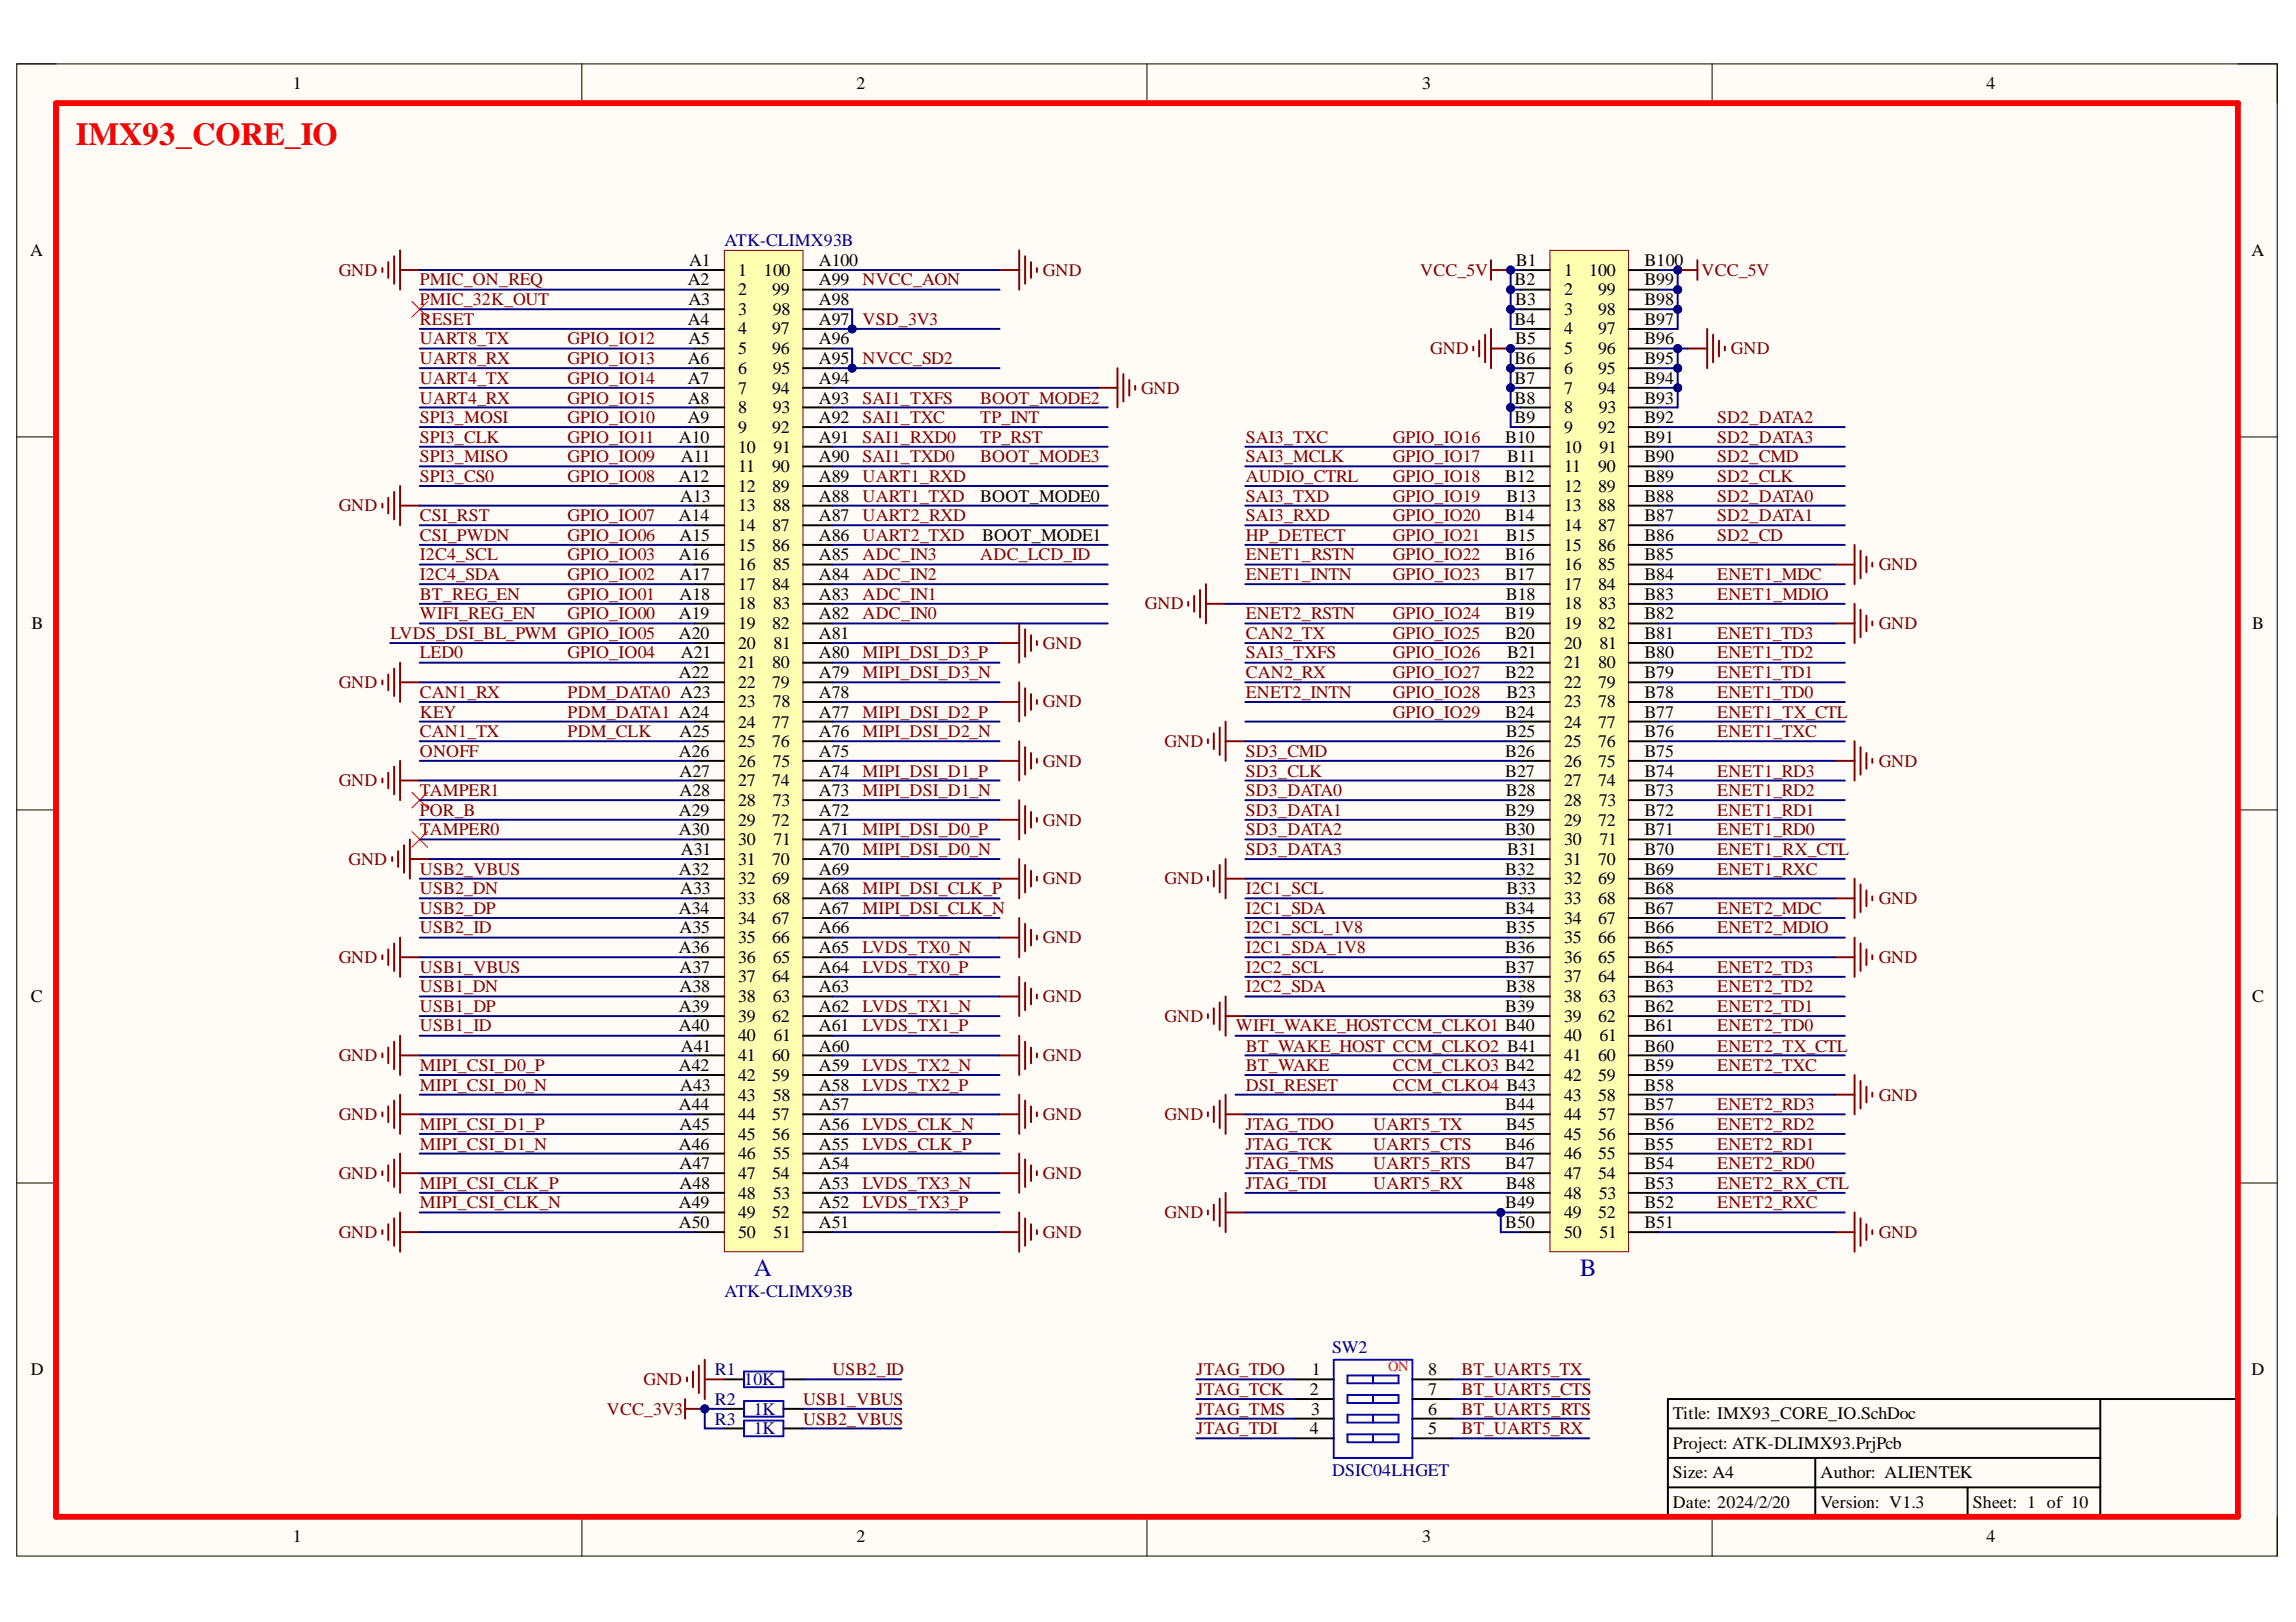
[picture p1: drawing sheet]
<svg xmlns="http://www.w3.org/2000/svg" width="297mm" height="210mm" viewBox="0 0 297 210" stroke-linecap="round" stroke-linejoin="round" font-family="sans-serif">
<defs><g id="words">
<text font-size="4.1" fill="#f00" x="9.8" y="18.8">IMX93_CORE_IO</text>
<g font-size="3.2" fill="#00f">
<text x="97.5" y="165.1">A</text>
<text x="204.4" y="165.1">B</text>
</g>
<g font-size="2.3">
<text x="37.9" y="11.6">1</text>
<text x="110.8" y="11.6">2</text>
<text x="184" y="11.6">3</text>
<text x="257" y="11.6">4</text>
<text x="3.9" y="33.1">A</text>
<text x="89.2" y="34.4">A1</text>
<text x="95.5" y="35.7">1</text>
<text x="98.8" y="35.7">100</text>
<text x="105.9" y="34.4">A100</text>
<text x="196.1" y="34.4">B1</text>
<text x="202.4" y="35.7">1</text>
<text x="205.6" y="35.7">100</text>
<text x="212.8" y="34.4">B100</text>
<text x="291.3" y="33.1">A</text>
<text x="89" y="36.9">A2</text>
<text x="89.1" y="39.5">A3</text>
<text x="95.5" y="38.2">2</text>
<text x="95.5" y="40.7">3</text>
<text x="99.9" y="38.2">99</text>
<text x="100" y="40.7">98</text>
<text x="105.9" y="39.5">A98</text>
<text x="105.9" y="36.9">A99</text>
<text x="195.9" y="36.9">B2</text>
<text x="196" y="39.5">B3</text>
<text x="202.4" y="38.2">2</text>
<text x="202.4" y="40.7">3</text>
<text x="206.8" y="40.7">98</text>
<text x="206.8" y="38.2">99</text>
<text x="212.8" y="39.5">B98</text>
<text x="212.8" y="36.9">B99</text>
<text x="89" y="42">A4</text>
<text x="89" y="47.1">A6</text>
<text x="89.1" y="44.5">A5</text>
<text x="95.5" y="43.3">4</text>
<text x="95.5" y="45.8">5</text>
<text x="99.9" y="45.8">96</text>
<text x="99.9" y="43.3">97</text>
<text x="105.9" y="47.1">A95</text>
<text x="105.9" y="44.5">A96</text>
<text x="105.9" y="42">A97</text>
<text x="195.9" y="42">B4</text>
<text x="195.9" y="47.1">B6</text>
<text x="196" y="44.5">B5</text>
<text x="202.4" y="43.3">4</text>
<text x="202.4" y="45.8">5</text>
<text x="206.8" y="45.8">96</text>
<text x="206.8" y="43.3">97</text>
<text x="212.8" y="47.1">B95</text>
<text x="212.8" y="44.5">B96</text>
<text x="212.8" y="42">B97</text>
<text x="89" y="49.7">A7</text>
<text x="89" y="52.2">A8</text>
<text x="95.5" y="48.3">6</text>
<text x="95.5" y="51">7</text>
<text x="95.5" y="53.5">8</text>
<text x="99.9" y="51">94</text>
<text x="100" y="53.5">93</text>
<text x="100" y="48.3">95</text>
<text x="105.9" y="52.2">A93</text>
<text x="105.9" y="49.7">A94</text>
<text x="195.9" y="49.7">B7</text>
<text x="195.9" y="52.2">B8</text>
<text x="202.4" y="48.3">6</text>
<text x="202.4" y="51">7</text>
<text x="202.4" y="53.5">8</text>
<text x="206.8" y="51">94</text>
<text x="206.8" y="48.3">95</text>
<text x="206.8" y="53.5">93</text>
<text x="212.8" y="52.2">B93</text>
<text x="212.8" y="49.7">B94</text>
<text x="87.8" y="57.3">A10</text>
<text x="88.1" y="59.8">A11</text>
<text x="89" y="54.8">A9</text>
<text x="95.5" y="56">9</text>
<text x="95.5" y="58.6">10</text>
<text x="99.9" y="56">92</text>
<text x="100.1" y="58.6">91</text>
<text x="105.9" y="59.8">A90</text>
<text x="105.9" y="57.3">A91</text>
<text x="105.9" y="54.8">A92</text>
<text x="194.7" y="57.3">B10</text>
<text x="195" y="59.8">B11</text>
<text x="195.9" y="54.8">B9</text>
<text x="202.4" y="56">9</text>
<text x="202.4" y="58.6">10</text>
<text x="206.8" y="56">92</text>
<text x="206.9" y="58.6">91</text>
<text x="212.8" y="59.8">B90</text>
<text x="212.8" y="57.3">B91</text>
<text x="212.8" y="54.8">B92</text>
<text x="87.8" y="62.4">A12</text>
<text x="88" y="64.9">A13</text>
<text x="95.5" y="61.1">11</text>
<text x="95.5" y="63.6">12</text>
<text x="99.9" y="63.6">89</text>
<text x="99.9" y="61.1">90</text>
<text x="105.9" y="64.9">A88</text>
<text x="105.9" y="62.4">A89</text>
<text x="126.8" y="64.9">BOOT_MODE0</text>
<text x="194.7" y="62.4">B12</text>
<text x="194.9" y="64.9">B13</text>
<text x="202.4" y="61.1">11</text>
<text x="202.4" y="63.6">12</text>
<text x="206.8" y="63.6">89</text>
<text x="206.8" y="61.1">90</text>
<text x="212.8" y="64.9">B88</text>
<text x="212.8" y="62.4">B89</text>
<text x="87.8" y="67.5">A14</text>
<text x="87.9" y="70">A15</text>
<text x="95.5" y="66.2">13</text>
<text x="95.5" y="68.7">14</text>
<text x="95.5" y="71.3">15</text>
<text x="99.9" y="71.3">86</text>
<text x="99.9" y="68.7">87</text>
<text x="100" y="66.2">88</text>
<text x="105.9" y="70">A86</text>
<text x="105.9" y="67.5">A87</text>
<text x="127.1" y="70">BOOT_MODE1</text>
<text x="194.7" y="67.5">B14</text>
<text x="194.8" y="70">B15</text>
<text x="202.4" y="66.2">13</text>
<text x="202.4" y="68.7">14</text>
<text x="202.4" y="71.3">15</text>
<text x="206.8" y="71.3">86</text>
<text x="206.8" y="68.7">87</text>
<text x="206.8" y="66.2">88</text>
<text x="212.8" y="70">B86</text>
<text x="212.8" y="67.5">B87</text>
<text x="87.8" y="72.5">A16</text>
<text x="87.9" y="75.1">A17</text>
<text x="87.9" y="77.6">A18</text>
<text x="95.5" y="73.8">16</text>
<text x="95.5" y="76.3">17</text>
<text x="99.9" y="76.3">84</text>
<text x="100" y="73.8">85</text>
<text x="105.9" y="77.6">A83</text>
<text x="105.9" y="75.1">A84</text>
<text x="105.9" y="72.5">A85</text>
<text x="194.7" y="72.5">B16</text>
<text x="194.7" y="75.1">B17</text>
<text x="194.8" y="77.6">B18</text>
<text x="202.4" y="73.8">16</text>
<text x="202.4" y="76.3">17</text>
<text x="206.8" y="76.3">84</text>
<text x="206.8" y="73.8">85</text>
<text x="212.8" y="77.6">B83</text>
<text x="212.8" y="75.1">B84</text>
<text x="212.8" y="72.5">B85</text>
<text x="4.1" y="81.4">B</text>
<text x="87.8" y="80.1">A19</text>
<text x="87.8" y="82.7">A20</text>
<text x="95.5" y="78.9">18</text>
<text x="95.5" y="81.4">19</text>
<text x="95.5" y="83.9">20</text>
<text x="99.9" y="81.4">82</text>
<text x="100" y="78.9">83</text>
<text x="100.1" y="83.9">81</text>
<text x="105.9" y="82.7">A81</text>
<text x="105.9" y="80.1">A82</text>
<text x="194.7" y="80.1">B19</text>
<text x="194.7" y="82.7">B20</text>
<text x="202.4" y="78.9">18</text>
<text x="202.4" y="81.4">19</text>
<text x="202.4" y="83.9">20</text>
<text x="206.8" y="81.4">82</text>
<text x="206.8" y="78.9">83</text>
<text x="206.9" y="83.9">81</text>
<text x="212.8" y="82.7">B81</text>
<text x="212.8" y="80.1">B82</text>
<text x="291.4" y="81.4">B</text>
<text x="87.8" y="87.7">A22</text>
<text x="88.1" y="85.2">A21</text>
<text x="95.5" y="86.5">21</text>
<text x="95.5" y="89">22</text>
<text x="99.9" y="89">79</text>
<text x="99.9" y="86.5">80</text>
<text x="105.9" y="87.7">A79</text>
<text x="105.9" y="85.2">A80</text>
<text x="194.7" y="87.7">B22</text>
<text x="195" y="85.2">B21</text>
<text x="202.4" y="86.5">21</text>
<text x="202.4" y="89">22</text>
<text x="206.8" y="89">79</text>
<text x="206.8" y="86.5">80</text>
<text x="212.8" y="87.7">B79</text>
<text x="212.8" y="85.2">B80</text>
<text x="87.9" y="95.4">A25</text>
<text x="95.5" y="91.5">23</text>
<text x="95.5" y="94.2">24</text>
<text x="99.9" y="94.2">77</text>
<text x="100" y="91.5">78</text>
<text x="105.9" y="95.4">A76</text>
<text x="105.9" y="92.9">A77</text>
<text x="105.9" y="90.3">A78</text>
<text x="194.7" y="92.9">B24</text>
<text x="194.8" y="95.4">B25</text>
<text x="194.9" y="90.3">B23</text>
<text x="202.4" y="91.5">23</text>
<text x="202.4" y="94.2">24</text>
<text x="206.8" y="94.2">77</text>
<text x="206.8" y="91.5">78</text>
<text x="212.8" y="95.4">B76</text>
<text x="212.8" y="92.9">B77</text>
<text x="212.8" y="90.3">B78</text>
<text x="87.8" y="98">A26</text>
<text x="87.9" y="100.5">A27</text>
<text x="95.5" y="96.7">25</text>
<text x="95.5" y="99.2">26</text>
<text x="95.5" y="101.8">27</text>
<text x="99.9" y="101.8">74</text>
<text x="99.9" y="96.7">76</text>
<text x="100" y="99.2">75</text>
<text x="105.9" y="100.5">A74</text>
<text x="105.9" y="98">A75</text>
<text x="194.7" y="98">B26</text>
<text x="194.7" y="100.5">B27</text>
<text x="202.4" y="96.7">25</text>
<text x="202.4" y="99.2">26</text>
<text x="202.4" y="101.8">27</text>
<text x="206.8" y="101.8">74</text>
<text x="206.8" y="99.2">75</text>
<text x="206.8" y="96.7">76</text>
<text x="212.8" y="100.5">B74</text>
<text x="212.8" y="98">B75</text>
<text x="87.8" y="105.6">A29</text>
<text x="87.9" y="103">A28</text>
<text x="95.5" y="104.3">28</text>
<text x="95.5" y="106.8">29</text>
<text x="99.9" y="106.8">72</text>
<text x="100" y="104.3">73</text>
<text x="105.9" y="105.6">A72</text>
<text x="105.9" y="103">A73</text>
<text x="194.7" y="105.6">B29</text>
<text x="194.8" y="103">B28</text>
<text x="202.4" y="104.3">28</text>
<text x="202.4" y="106.8">29</text>
<text x="206.8" y="106.8">72</text>
<text x="206.8" y="104.3">73</text>
<text x="212.8" y="105.6">B72</text>
<text x="212.8" y="103">B73</text>
<text x="87.8" y="108.1">A30</text>
<text x="87.8" y="113.2">A32</text>
<text x="88.1" y="110.6">A31</text>
<text x="95.5" y="109.4">30</text>
<text x="95.5" y="111.9">31</text>
<text x="99.9" y="111.9">70</text>
<text x="100.1" y="109.4">71</text>
<text x="105.9" y="113.2">A69</text>
<text x="105.9" y="110.6">A70</text>
<text x="105.9" y="108.1">A71</text>
<text x="194.7" y="108.1">B30</text>
<text x="194.7" y="113.2">B32</text>
<text x="195" y="110.6">B31</text>
<text x="202.4" y="109.4">30</text>
<text x="202.4" y="111.9">31</text>
<text x="206.8" y="111.9">70</text>
<text x="206.9" y="109.4">71</text>
<text x="212.8" y="113.2">B69</text>
<text x="212.8" y="110.6">B70</text>
<text x="212.8" y="108.1">B71</text>
<text x="87.8" y="118.3">A34</text>
<text x="88" y="115.7">A33</text>
<text x="95.5" y="114.5">32</text>
<text x="95.5" y="117">33</text>
<text x="95.5" y="119.5">34</text>
<text x="99.9" y="119.5">67</text>
<text x="99.9" y="114.5">69</text>
<text x="100" y="117">68</text>
<text x="105.9" y="118.3">A67</text>
<text x="105.9" y="115.7">A68</text>
<text x="194.7" y="118.3">B34</text>
<text x="194.9" y="115.7">B33</text>
<text x="202.4" y="114.5">32</text>
<text x="202.4" y="117">33</text>
<text x="202.4" y="119.5">34</text>
<text x="206.8" y="119.5">67</text>
<text x="206.8" y="117">68</text>
<text x="206.8" y="114.5">69</text>
<text x="212.8" y="118.3">B67</text>
<text x="212.8" y="115.7">B68</text>
<text x="87.8" y="123.3">A36</text>
<text x="87.9" y="120.8">A35</text>
<text x="87.9" y="125.9">A37</text>
<text x="95.5" y="122.1">35</text>
<text x="95.5" y="124.6">36</text>
<text x="99.9" y="122.1">66</text>
<text x="100" y="124.6">65</text>
<text x="105.9" y="125.9">A64</text>
<text x="105.9" y="123.3">A65</text>
<text x="105.9" y="120.8">A66</text>
<text x="194.7" y="123.3">B36</text>
<text x="194.7" y="125.9">B37</text>
<text x="194.8" y="120.8">B35</text>
<text x="202.4" y="122.1">35</text>
<text x="202.4" y="124.6">36</text>
<text x="206.8" y="124.6">65</text>
<text x="206.8" y="122.1">66</text>
<text x="212.8" y="125.9">B64</text>
<text x="212.8" y="123.3">B65</text>
<text x="212.8" y="120.8">B66</text>
<text x="4" y="129.7">C</text>
<text x="87.8" y="130.9">A39</text>
<text x="87.9" y="128.4">A38</text>
<text x="95.5" y="127.1">37</text>
<text x="95.5" y="129.7">38</text>
<text x="99.9" y="127.1">64</text>
<text x="100" y="129.7">63</text>
<text x="105.9" y="130.9">A62</text>
<text x="105.9" y="128.4">A63</text>
<text x="194.7" y="130.9">B39</text>
<text x="194.8" y="128.4">B38</text>
<text x="202.4" y="127.1">37</text>
<text x="202.4" y="129.7">38</text>
<text x="206.8" y="127.1">64</text>
<text x="206.8" y="129.7">63</text>
<text x="212.8" y="130.9">B62</text>
<text x="212.8" y="128.4">B63</text>
<text x="291.4" y="129.7">C</text>
<text x="87.8" y="133.5">A40</text>
<text x="88.1" y="136.1">A41</text>
<text x="95.5" y="132.2">39</text>
<text x="95.5" y="134.7">40</text>
<text x="95.5" y="137.4">41</text>
<text x="99.9" y="137.4">60</text>
<text x="99.9" y="132.2">62</text>
<text x="100.1" y="134.7">61</text>
<text x="105.9" y="136.1">A60</text>
<text x="105.9" y="133.5">A61</text>
<text x="202.4" y="132.2">39</text>
<text x="202.4" y="134.7">40</text>
<text x="202.4" y="137.4">41</text>
<text x="206.8" y="137.4">60</text>
<text x="206.8" y="132.2">62</text>
<text x="206.9" y="134.7">61</text>
<text x="212.8" y="136.1">B60</text>
<text x="212.8" y="133.5">B61</text>
<text x="87.8" y="138.6">A42</text>
<text x="87.8" y="143.7">A44</text>
<text x="88" y="141.2">A43</text>
<text x="95.5" y="139.9">42</text>
<text x="95.5" y="142.4">43</text>
<text x="99.9" y="139.9">59</text>
<text x="100" y="142.4">58</text>
<text x="105.9" y="143.7">A57</text>
<text x="105.9" y="141.2">A58</text>
<text x="105.9" y="138.6">A59</text>
<text x="194.7" y="143.7">B44</text>
<text x="202.4" y="139.9">42</text>
<text x="202.4" y="142.4">43</text>
<text x="206.8" y="142.4">58</text>
<text x="206.8" y="139.9">59</text>
<text x="212.8" y="143.7">B57</text>
<text x="212.8" y="141.2">B58</text>
<text x="212.8" y="138.6">B59</text>
<text x="87.8" y="148.8">A46</text>
<text x="87.9" y="146.2">A45</text>
<text x="95.5" y="145">44</text>
<text x="95.5" y="147.5">45</text>
<text x="99.9" y="147.5">56</text>
<text x="99.9" y="145">57</text>
<text x="105.9" y="148.8">A55</text>
<text x="105.9" y="146.2">A56</text>
<text x="194.7" y="148.8">B46</text>
<text x="194.8" y="146.2">B45</text>
<text x="202.4" y="145">44</text>
<text x="202.4" y="147.5">45</text>
<text x="206.8" y="147.5">56</text>
<text x="206.8" y="145">57</text>
<text x="212.8" y="148.8">B55</text>
<text x="212.8" y="146.2">B56</text>
<text x="87.9" y="151.3">A47</text>
<text x="87.9" y="153.8">A48</text>
<text x="95.5" y="150">46</text>
<text x="95.5" y="152.6">47</text>
<text x="95.5" y="155.1">48</text>
<text x="99.9" y="152.6">54</text>
<text x="100" y="155.1">53</text>
<text x="100" y="150">55</text>
<text x="105.9" y="153.8">A53</text>
<text x="105.9" y="151.3">A54</text>
<text x="194.7" y="151.3">B47</text>
<text x="194.8" y="153.8">B48</text>
<text x="202.4" y="150">46</text>
<text x="202.4" y="152.6">47</text>
<text x="202.4" y="155.1">48</text>
<text x="206.8" y="152.6">54</text>
<text x="206.8" y="150">55</text>
<text x="206.8" y="155.1">53</text>
<text x="212.8" y="153.8">B53</text>
<text x="212.8" y="151.3">B54</text>
<text x="87.8" y="156.4">A49</text>
<text x="87.8" y="158.9">A50</text>
<text x="95.5" y="157.6">49</text>
<text x="95.5" y="160.2">50</text>
<text x="99.9" y="157.6">52</text>
<text x="100.1" y="160.2">51</text>
<text x="105.9" y="158.9">A51</text>
<text x="105.9" y="156.4">A52</text>
<text x="194.7" y="156.4">B49</text>
<text x="194.7" y="158.9">B50</text>
<text x="202.4" y="157.6">49</text>
<text x="202.4" y="160.2">50</text>
<text x="206.8" y="157.6">52</text>
<text x="206.9" y="160.2">51</text>
<text x="212.8" y="158.9">B51</text>
<text x="212.8" y="156.4">B52</text>
<text x="4" y="177.9">D</text>
<text x="169.7" y="177.9">1</text>
<text x="184.8" y="177.9">8</text>
<text x="291.3" y="177.9">D</text>
<text x="169.4" y="180.6">2</text>
<text x="169.4" y="185.6">4</text>
<text x="169.6" y="183.1">3</text>
<text x="184.8" y="185.6">5</text>
<text x="184.8" y="183.1">6</text>
<text x="184.8" y="180.6">7</text>
<text x="216.4" y="183.7">Title: IMX93_CORE_IO.SchDoc</text>
<text x="216.4" y="191.3">Size: A4</text>
<text x="216.4" y="187.5">Project: ATK-DLIMX93.PrjPcb</text>
<text x="235.5" y="191.3">Author: ALIENTEK</text>
<text x="216.4" y="195.1">Date: 2024/2/20</text>
<text x="235.5" y="195.1">Version: V1.3</text>
<text x="255.2" y="195.1">Sheet: 1 of 10</text>
<text x="37.9" y="199.6">1</text>
<text x="110.8" y="199.6">2</text>
<text x="184" y="199.6">3</text>
<text x="257" y="199.6">4</text>
</g>
<g font-size="2.3" fill="#800000">
<text x="43.8" y="35.7">GND</text>
<text x="134.9" y="35.7">GND</text>
<text x="183.7" y="35.7">VCC_5V</text>
<text x="220.1" y="35.7">VCC_5V</text>
<text x="54.3" y="36.9">PMIC_ON_REQ</text>
<text x="54.3" y="39.5">PMIC_32K_OUT</text>
<text x="111.6" y="36.9">NVCC_AON</text>
<text x="54.3" y="44.5">UART8_TX</text>
<text x="54.3" y="47.1">UART8_RX</text>
<text x="54.3" y="42">RESET</text>
<text x="73.4" y="44.5">GPIO_IO12</text>
<text x="73.4" y="47.1">GPIO_IO13</text>
<text x="111.6" y="42">VSD_3V3</text>
<text x="111.6" y="47.1">NVCC_SD2</text>
<text x="185" y="45.8">GND</text>
<text x="223.9" y="45.8">GND</text>
<text x="54.3" y="49.7">UART4_TX</text>
<text x="54.3" y="52.2">UART4_RX</text>
<text x="73.4" y="49.7">GPIO_IO14</text>
<text x="73.4" y="52.2">GPIO_IO15</text>
<text x="111.6" y="52.2">SAI1_TXFS</text>
<text x="126.8" y="52.2">BOOT_MODE2</text>
<text x="147.6" y="51">GND</text>
<text x="54.3" y="59.8">SPI3_MISO</text>
<text x="54.3" y="54.8">SPI3_MOSI</text>
<text x="54.3" y="57.3">SPI3_CLK</text>
<text x="73.4" y="59.8">GPIO_IO09</text>
<text x="73.4" y="54.8">GPIO_IO10</text>
<text x="73.4" y="57.3">GPIO_IO11</text>
<text x="111.6" y="54.8">SAI1_TXC</text>
<text x="111.6" y="57.3">SAI1_RXD0</text>
<text x="111.6" y="59.8">SAI1_TXD0</text>
<text x="126.8" y="57.3">TP_RST</text>
<text x="126.8" y="59.8">BOOT_MODE3</text>
<text x="126.8" y="54.8">TP_INT</text>
<text x="161.2" y="57.3">SAI3_TXC</text>
<text x="161.2" y="59.8">SAI3_MCLK</text>
<text x="180.2" y="57.3">GPIO_IO16</text>
<text x="180.2" y="59.8">GPIO_IO17</text>
<text x="222.2" y="54.8">SD2_DATA2</text>
<text x="222.2" y="57.3">SD2_DATA3</text>
<text x="222.2" y="59.8">SD2_CMD</text>
<text x="54.3" y="62.4">SPI3_CS0</text>
<text x="73.4" y="62.4">GPIO_IO08</text>
<text x="111.6" y="62.4">UART1_RXD</text>
<text x="111.6" y="64.9">UART1_TXD</text>
<text x="161.2" y="64.9">SAI3_TXD</text>
<text x="161.2" y="62.4">AUDIO_CTRL</text>
<text x="180.2" y="62.4">GPIO_IO18</text>
<text x="180.2" y="64.9">GPIO_IO19</text>
<text x="222.2" y="62.4">SD2_CLK</text>
<text x="222.2" y="64.9">SD2_DATA0</text>
<text x="43.8" y="66.2">GND</text>
<text x="54.3" y="70">CSI_PWDN</text>
<text x="54.3" y="67.5">CSI_RST</text>
<text x="73.4" y="67.5">GPIO_IO07</text>
<text x="73.4" y="70">GPIO_IO06</text>
<text x="111.6" y="67.5">UART2_RXD</text>
<text x="111.6" y="70">UART2_TXD</text>
<text x="161.2" y="67.5">SAI3_RXD</text>
<text x="161.2" y="70">HP_DETECT</text>
<text x="180.2" y="67.5">GPIO_IO20</text>
<text x="180.2" y="70">GPIO_IO21</text>
<text x="222.2" y="70">SD2_CD</text>
<text x="222.2" y="67.5">SD2_DATA1</text>
<text x="54.3" y="72.5">I2C4_SCL</text>
<text x="54.3" y="75.1">I2C4_SDA</text>
<text x="54.3" y="77.6">BT_REG_EN</text>
<text x="73.4" y="72.5">GPIO_IO03</text>
<text x="73.4" y="75.1">GPIO_IO02</text>
<text x="73.4" y="77.6">GPIO_IO01</text>
<text x="111.6" y="72.5">ADC_IN3</text>
<text x="111.6" y="75.1">ADC_IN2</text>
<text x="111.6" y="77.6">ADC_IN1</text>
<text x="126.8" y="72.5">ADC_LCD_ID</text>
<text x="161.2" y="72.5">ENET1_RSTN</text>
<text x="161.2" y="75.1">ENET1_INTN</text>
<text x="180.2" y="72.5">GPIO_IO22</text>
<text x="180.2" y="75.1">GPIO_IO23</text>
<text x="222.2" y="75.1">ENET1_MDC</text>
<text x="222.2" y="77.6">ENET1_MDIO</text>
<text x="243" y="73.8">GND</text>
<text x="50.5" y="82.7">LVDS_DSI_BL_PWM GPIO_IO05</text>
<text x="54.3" y="80.1">WIFI_REG_EN</text>
<text x="73.4" y="80.1">GPIO_IO00</text>
<text x="111.6" y="80.1">ADC_IN0</text>
<text x="134.9" y="83.9">GND</text>
<text x="148.1" y="78.9">GND</text>
<text x="161.2" y="82.7">CAN2_TX</text>
<text x="161.2" y="80.1">ENET2_RSTN</text>
<text x="180.2" y="82.7">GPIO_IO25</text>
<text x="180.2" y="80.1">GPIO_IO24</text>
<text x="222.2" y="82.7">ENET1_TD3</text>
<text x="243" y="81.4">GND</text>
<text x="43.8" y="89">GND</text>
<text x="54.3" y="85.2">LED0</text>
<text x="73.4" y="85.2">GPIO_IO04</text>
<text x="111.6" y="87.7">MIPI_DSI_D3_N</text>
<text x="111.6" y="85.2">MIPI_DSI_D3_P</text>
<text x="161.2" y="85.2">SAI3_TXFS</text>
<text x="161.2" y="87.7">CAN2_RX</text>
<text x="180.2" y="85.2">GPIO_IO26</text>
<text x="180.2" y="87.7">GPIO_IO27</text>
<text x="222.2" y="85.2">ENET1_TD2</text>
<text x="222.2" y="87.7">ENET1_TD1</text>
<text x="54.3" y="90.3">CAN1_RX</text>
<text x="54.3" y="95.4">CAN1_TX</text>
<text x="54.3" y="92.9">KEY</text>
<text x="73.4" y="90.3">PDM_DATA0 A23</text>
<text x="73.4" y="92.9">PDM_DATA1 A24</text>
<text x="73.4" y="95.4">PDM_CLK</text>
<text x="111.6" y="92.9">MIPI_DSI_D2_P</text>
<text x="111.6" y="95.4">MIPI_DSI_D2_N</text>
<text x="134.9" y="91.5">GND</text>
<text x="161.2" y="90.3">ENET2_INTN</text>
<text x="180.2" y="90.3">GPIO_IO28</text>
<text x="180.2" y="92.9">GPIO_IO29</text>
<text x="222.2" y="90.3">ENET1_TD0</text>
<text x="222.2" y="92.9">ENET1_TX_CTL</text>
<text x="222.2" y="95.4">ENET1_TXC</text>
<text x="43.8" y="101.8">GND</text>
<text x="54.3" y="98">ONOFF</text>
<text x="111.6" y="100.5">MIPI_DSI_D1_P</text>
<text x="134.9" y="99.2">GND</text>
<text x="150.7" y="96.7">GND</text>
<text x="161.2" y="100.5">SD3_CLK</text>
<text x="161.2" y="98">SD3_CMD</text>
<text x="222.2" y="100.5">ENET1_RD3</text>
<text x="243" y="99.2">GND</text>
<text x="54.3" y="103">TAMPER1</text>
<text x="54.3" y="105.6">POR_B</text>
<text x="111.6" y="103">MIPI_DSI_D1_N</text>
<text x="134.9" y="106.8">GND</text>
<text x="161.2" y="103">SD3_DATA0</text>
<text x="161.2" y="105.6">SD3_DATA1</text>
<text x="222.2" y="105.6">ENET1_RD1</text>
<text x="222.2" y="103">ENET1_RD2</text>
<text x="45.1" y="111.9">GND</text>
<text x="54.3" y="113.2">USB2_VBUS</text>
<text x="54.3" y="108.1">TAMPER0</text>
<text x="111.6" y="108.1">MIPI_DSI_D0_P</text>
<text x="111.6" y="110.6">MIPI_DSI_D0_N</text>
<text x="161.2" y="108.1">SD3_DATA2</text>
<text x="161.2" y="110.6">SD3_DATA3</text>
<text x="222.2" y="108.1">ENET1_RD0</text>
<text x="222.2" y="110.6">ENET1_RX_CTL</text>
<text x="222.2" y="113.2">ENET1_RXC</text>
<text x="54.3" y="115.7">USB2_DN</text>
<text x="54.3" y="118.3">USB2_DP</text>
<text x="111.6" y="115.7">MIPI_DSI_CLK_P</text>
<text x="111.6" y="118.3">MIPI_DSI_CLK_N</text>
<text x="134.9" y="114.5">GND</text>
<text x="150.7" y="114.5">GND</text>
<text x="161.2" y="115.7">I2C1_SCL</text>
<text x="161.2" y="118.3">I2C1_SDA</text>
<text x="222.2" y="118.3">ENET2_MDC</text>
<text x="243" y="117">GND</text>
<text x="43.8" y="124.6">GND</text>
<text x="54.3" y="120.8">USB2_ID</text>
<text x="54.3" y="125.9">USB1_VBUS</text>
<text x="111.6" y="123.3">LVDS_TX0_N</text>
<text x="111.6" y="125.9">LVDS_TX0_P</text>
<text x="134.9" y="122.1">GND</text>
<text x="161.2" y="125.9">I2C2_SCL</text>
<text x="161.2" y="120.8">I2C1_SCL_1V8</text>
<text x="161.2" y="123.3">I2C1_SDA_1V8</text>
<text x="222.2" y="120.8">ENET2_MDIO</text>
<text x="222.2" y="125.9">ENET2_TD3</text>
<text x="243" y="124.6">GND</text>
<text x="54.3" y="128.4">USB1_DN</text>
<text x="54.3" y="130.9">USB1_DP</text>
<text x="111.6" y="130.9">LVDS_TX1_N</text>
<text x="134.9" y="129.7">GND</text>
<text x="161.2" y="128.4">I2C2_SDA</text>
<text x="222.2" y="130.9">ENET2_TD1</text>
<text x="222.2" y="128.4">ENET2_TD2</text>
<text x="43.8" y="137.4">GND</text>
<text x="54.3" y="133.5">USB1_ID</text>
<text x="111.6" y="133.5">LVDS_TX1_P</text>
<text x="134.9" y="137.4">GND</text>
<text x="150.7" y="132.2">GND</text>
<text x="159.9" y="133.5">WIFI_WAKE_HOSTCCM_CLKO1 B40</text>
<text x="161.2" y="136.1">BT_WAKE_HOST CCM_CLKO2 B41</text>
<text x="222.2" y="133.5">ENET2_TD0</text>
<text x="222.2" y="136.1">ENET2_TX_CTL</text>
<text x="54.3" y="141.2">MIPI_CSI_D0_N</text>
<text x="54.3" y="138.6">MIPI_CSI_D0_P</text>
<text x="111.6" y="138.6">LVDS_TX2_N</text>
<text x="111.6" y="141.2">LVDS_TX2_P</text>
<text x="161.2" y="141.2">DSI_RESET</text>
<text x="161.2" y="138.6">BT_WAKE</text>
<text x="180.2" y="138.6">CCM_CLKO3 B42</text>
<text x="180.2" y="141.2">CCM_CLKO4 B43</text>
<text x="222.2" y="138.6">ENET2_TXC</text>
<text x="222.2" y="143.7">ENET2_RD3</text>
<text x="243" y="142.4">GND</text>
<text x="43.8" y="145">GND</text>
<text x="54.3" y="146.2">MIPI_CSI_D1_P</text>
<text x="54.3" y="148.8">MIPI_CSI_D1_N</text>
<text x="111.6" y="146.2">LVDS_CLK_N</text>
<text x="111.6" y="148.8">LVDS_CLK_P</text>
<text x="134.9" y="145">GND</text>
<text x="150.7" y="145">GND</text>
<text x="161.2" y="146.2">JTAG_TDO</text>
<text x="161.2" y="148.8">JTAG_TCK</text>
<text x="177.7" y="146.2">UART5_TX</text>
<text x="177.7" y="148.8">UART5_CTS</text>
<text x="222.2" y="148.8">ENET2_RD1</text>
<text x="222.2" y="146.2">ENET2_RD2</text>
<text x="43.8" y="152.6">GND</text>
<text x="54.3" y="153.8">MIPI_CSI_CLK_P</text>
<text x="111.6" y="153.8">LVDS_TX3_N</text>
<text x="134.9" y="152.6">GND</text>
<text x="161.2" y="151.3">JTAG_TMS</text>
<text x="161.2" y="153.8">JTAG_TDI</text>
<text x="177.7" y="151.3">UART5_RTS</text>
<text x="177.7" y="153.8">UART5_RX</text>
<text x="222.2" y="151.3">ENET2_RD0</text>
<text x="222.2" y="153.8">ENET2_RX_CTL</text>
<text x="43.8" y="160.2">GND</text>
<text x="54.3" y="156.4">MIPI_CSI_CLK_N</text>
<text x="111.6" y="156.4">LVDS_TX3_P</text>
<text x="134.9" y="160.2">GND</text>
<text x="150.7" y="157.6">GND</text>
<text x="222.2" y="156.4">ENET2_RXC</text>
<text x="243" y="160.2">GND</text>
<text x="83.2" y="179.3">GND</text>
<text x="107.7" y="177.9">USB2_ID</text>
<text x="154.8" y="177.9">JTAG_TDO</text>
<text x="189.1" y="177.9">BT_UART5_TX</text>
<text x="78.5" y="183.1">VCC_3V3</text>
<text x="103.9" y="184.4">USB2_VBUS</text>
<text x="103.9" y="181.8">USB1_VBUS</text>
<text x="154.8" y="180.6">JTAG_TCK</text>
<text x="154.8" y="183.1">JTAG_TMS</text>
<text x="154.8" y="185.6">JTAG_TDI</text>
<text x="189.1" y="180.6">BT_UART5_CTS</text>
<text x="189.1" y="183.1">BT_UART5_RTS</text>
<text x="189.1" y="185.6">BT_UART5_RX</text>
</g>
<g font-size="2.3" fill="#000080">
<text x="93.7" y="31.9">ATK-CLIMX93B</text>
<text x="93.7" y="167.8">ATK-CLIMX93B</text>
<text x="92.5" y="177.9">R1</text>
<text x="96.3" y="179.3">10K</text>
<text x="172.3" y="175.1">SW2</text>
<text x="92.5" y="181.8">R2</text>
<text x="92.5" y="184.4">R3</text>
<text x="97.5" y="183.1">1K</text>
<text x="97.5" y="185.6">1K</text>
<text x="172.3" y="191">DSIC04LHGET</text>
</g>
<text font-size="1.9" fill="#ee0e22" x="179.6" y="177.4">ON</text>
</g></defs>
<path d="M2.2 8.3h292.4v193.1h-292.4z" fill-rule="evenodd" fill="#fffcf8"/>
<path d="M2.2 8.3h292.4v193.1h-292.4z" fill="none" stroke="#000" stroke-width=".13"/>
<path d="M7.3 13.4h282.2v182.9h-282.2z" fill-rule="evenodd" fill="#fffcf8"/>
<g fill="none" stroke="#000" stroke-width=".13">
<path d="M2.2 8.3h5.1M7.3 13.4h282.2v182.9h-282.2zM75.3 8.3v5M148.4 8.3v5M221.5 8.3v5.1M289.5 8.3h5.1v5.1M2.2 56.5h5.1M289.5 56.5h5.1M2.2 104.8h5.1M289.5 104.8h5.1M2.2 153.1h5.1M289.5 153.1h5.1"/>
<path d="M75.3 196.3v5.1M148.4 196.3v5.1M221.5 196.3v5.1M294.6 196.3v5.1"/>
</g>
<g fill="none" stroke="#000" stroke-width=".25">
<path d="M93.7 178.5h2.6M101.3 178.5h2.6M93.7 184.9h2.6M93.7 182.3h2.6M101.3 184.9h2.6M101.3 182.3h2.6M215.8 181.1h73.7v15.2h-73.7zM215.8 188.7h55.9M215.8 192.5h55.9M215.8 184.9h55.9M234.8 188.7v7.6M254.6 192.5v3.8"/>
<path d="M271.7 181.1v15.2"/>
</g>
<path d="M96.3 177.5h5v2h-5zM96.3 181.3h5v2h-5zM96.3 183.8h5v2.1h-5z" fill="none" stroke="#00f" stroke-width=".25"/>
<path d="M88.9 178.3v.5M89.7 177.5v2M90.4 176.7v3.6M91.2 176v5.1M91.2 178.5h2.5M88.6 181.1v2.5M88.6 182.3h2.6" fill="none" stroke="#800000" stroke-width=".25"/>
<circle cx="91.2" cy="182.3" r=".51" fill="#000080"/>
<circle cx="91.2" cy="182.3" r=".51" fill="none" stroke="#000080" stroke-width=".13"/>
<path d="M93.7 32.4h10.2v129.6h-10.2z" fill-rule="evenodd" fill="#ffffb0"/>
<path d="M93.7 32.4h10.2v129.6h-10.2z" fill="none" stroke="#800000" stroke-width=".13"/>
<path d="M89.9 34.9h3.8M89.9 37.5h3.8M89.9 40h3.8M89.9 42.6h3.8" fill="none" stroke="#000" stroke-width=".25"/>
<path d="M200.5 32.4h10.2v129.6h-10.2z" fill-rule="evenodd" fill="#ffffb0"/>
<path d="M200.5 32.4h10.2v129.6h-10.2z" fill="none" stroke="#800000" stroke-width=".13"/>
<g fill="none" stroke="#000" stroke-width=".25">
<path d="M103.9 37.5h3.8M103.9 34.9h3.8M196.7 34.9h3.8M196.7 37.5h3.8M210.7 34.9h3.8M210.7 37.5h3.8M89.9 45.1h3.8M89.9 47.6h3.8M89.9 50.2h3.8M89.9 52.7h3.8M89.9 55.3h3.8M89.9 57.8h3.8"/>
<path d="M103.9 45.1h3.8M103.9 47.6h3.8M103.9 50.2h3.8M103.9 52.7h3.8M103.9 55.3h3.8M103.9 57.8h3.8M103.9 42.6h3.8M103.9 40h3.8M196.7 45.1h3.8M196.7 47.7h3.8M196.7 50.2h3.8M196.7 52.7h3.8"/>
<path d="M196.7 55.3h3.8M196.7 42.6h3.8M196.7 40h3.8M196.7 57.8h3.8M210.7 45.1h3.8M210.7 47.7h3.8M210.7 50.2h3.8M210.7 52.7h3.8M210.7 55.3h3.8M210.7 42.6h3.8M210.7 40h3.8M210.7 57.8h3.8"/>
<path d="M89.9 60.4h3.8M89.9 62.9h3.8M89.9 65.4h3.8M89.9 68h3.8M89.9 70.5h3.8M89.9 73.1h3.8M89.9 75.6h3.8M89.9 78.1h3.8M103.9 60.4h3.8M103.9 62.9h3.8M103.9 65.4h3.8M103.9 68h3.8"/>
<path d="M103.9 70.5h3.8M103.9 73.1h3.8M103.9 75.6h3.8M103.9 78.1h3.8M196.7 60.4h3.8M196.7 62.9h3.8M196.7 65.4h3.8M196.7 68h3.8M196.7 70.5h3.8M196.7 73.1h3.8M196.7 75.6h3.8M196.7 78.1h3.8"/>
<path d="M210.7 60.4h3.8M210.7 62.9h3.8M210.7 65.4h3.8M210.7 68h3.8M210.7 70.5h3.8M210.7 73.1h3.8M210.7 75.6h3.8M210.7 78.1h3.8M89.9 80.7h3.8M89.9 83.2h3.8M89.9 85.8h3.8M89.9 88.3h3.8"/>
<path d="M89.9 90.8h3.8M89.9 93.4h3.8M89.9 95.9h3.8M89.9 98.5h3.8M103.9 80.7h3.8M103.9 83.2h3.8M103.9 85.8h3.8M103.9 88.3h3.8M103.9 90.8h3.8M103.9 93.4h3.8M103.9 95.9h3.8M103.9 98.5h3.8"/>
<path d="M196.7 80.7h3.8M196.7 83.2h3.8M196.7 85.8h3.8M196.7 88.3h3.8M196.7 90.8h3.8M196.7 93.4h3.8M196.7 95.9h3.8M196.7 98.5h3.8M210.7 80.7h3.8M210.7 83.2h3.8M210.7 85.8h3.8M210.7 88.3h3.8"/>
<path d="M210.7 90.8h3.8M210.7 93.4h3.8M210.7 95.9h3.8M210.7 98.5h3.8M89.9 101h3.8M89.9 103.5h3.8M89.9 106.1h3.8M89.9 108.6h3.8M89.9 111.2h3.8M89.9 113.7h3.8M89.9 116.3h3.8M89.9 118.8h3.8"/>
<path d="M103.9 101h3.8M103.9 103.5h3.8M103.9 106.1h3.8M103.9 108.6h3.8M103.9 111.2h3.8M103.9 113.7h3.8M103.9 116.3h3.8M103.9 118.8h3.8M196.7 101h3.8M196.7 103.5h3.8M196.7 106.1h3.8M196.7 108.6h3.8"/>
<path d="M196.7 111.2h3.8M196.7 113.7h3.8M196.7 118.8h3.8M196.7 116.3h3.8M210.7 101h3.8M210.7 103.5h3.8M210.7 106.1h3.8M210.7 108.6h3.8M210.7 111.2h3.8M210.7 113.7h3.8M210.7 118.8h3.8M210.7 116.3h3.8"/>
<path d="M89.9 121.3h3.8M89.9 123.9h3.8M89.9 126.4h3.8M89.9 129h3.8M89.9 131.5h3.8M89.9 134h3.8M89.9 136.6h3.8M89.9 139.1h3.8M103.9 121.3h3.8M103.9 123.9h3.8M103.9 126.4h3.8M103.9 129h3.8"/>
<path d="M103.9 131.5h3.8M103.9 134h3.8M103.9 136.6h3.8M103.9 139.1h3.8M196.7 121.3h3.8M196.7 123.9h3.8M196.7 126.4h3.8M196.7 129h3.8M196.7 131.5h3.8M196.7 134h3.8M196.7 136.6h3.8M196.7 139.1h3.8"/>
<path d="M210.7 121.3h3.8M210.7 123.9h3.8M210.7 126.4h3.8M210.7 129h3.8M210.7 131.5h3.8M210.7 134h3.8M210.7 136.6h3.8M210.7 139.1h3.8M89.9 141.7h3.8M89.9 144.2h3.8M89.9 146.7h3.8M89.9 149.3h3.8"/>
<path d="M89.9 151.8h3.8M89.9 154.4h3.8M89.9 156.9h3.8M89.9 159.4h3.8M103.9 141.7h3.8M103.9 144.2h3.8M103.9 146.7h3.8M103.9 149.3h3.8M103.9 151.8h3.8M103.9 154.4h3.8M103.9 156.9h3.8M103.9 159.4h3.8"/>
<path d="M196.7 141.7h3.8M196.7 146.7h3.8M196.7 149.3h3.8M196.7 151.8h3.8M196.7 154.4h3.8M196.7 156.9h3.8M196.7 159.5h3.8M196.7 144.2h3.8M210.7 141.7h3.8M210.7 146.7h3.8M210.7 149.3h3.8M210.7 151.8h3.8"/>
<path d="M210.7 154.4h3.8M210.7 156.9h3.8M210.7 159.5h3.8M210.7 144.2h3.8"/>
</g>
<g fill="none" stroke="#800000" stroke-width=".25">
<path d="M217 34.9h2.6M219.6 33.7v2.5M218.3 45.1h2.6M220.9 42.6v5.1M221.6 43.3v3.6M222.4 44.1v2M223.1 44.9v.5M237.4 73.1h2.5M239.9 70.5v5.1M239.9 78.1v5.1M240.7 71.3v3.5M240.7 78.9v3.6"/>
<path d="M241.5 72v2.1M241.5 79.7v2M242.2 72.8v.5M237.4 98.5h2.5M237.4 80.7h2.5M239.9 95.9v5.1M240.7 96.7v3.5M241.5 97.4v2.1M242.2 80.4v.5M242.2 98.2v.5M50.7 110.9v.5M51.5 110.2v2"/>
<path d="M52.3 109.4v3.5M53 108.6v5.1M53 111.2h2.6M237.4 116.3h2.5M239.9 113.7v5.1M240.7 114.5v3.5M241.5 115.2v2.1M242.2 116v.5M49.5 123.6v.5M49.5 136.3v.5M50.2 122.9v2M50.2 135.6v2"/>
<path d="M51 122.1v3.6M51 134.8v3.6M51.8 121.3v5.1M51.8 134v5.1M51.8 123.9h2.5M51.8 136.6h2.5M237.4 123.9h2.5M239.9 121.3v5.1M239.9 139.1v5.1M240.7 122.1v3.6M240.7 139.9v3.5M241.5 122.9v2"/>
<path d="M242.2 123.6v.5M49.5 143.9v.6M49.5 151.6v.5M49.5 159.2v.5M50.2 143.2v2M50.2 150.8v2M50.2 158.4v2.1M51 142.4v3.6M51 150v3.6M51 157.7v3.5M51.8 141.7v5M51.8 149.3v5.1"/>
<path d="M51.8 156.9v5.1M51.8 144.2h2.5M51.8 151.8h2.5M51.8 159.4h2.5M237.4 159.5h2.5M237.4 141.7h2.5M239.9 156.9v5.1M240.7 157.7v3.5M241.5 140.6v2.1M241.5 158.4v2.1M242.2 141.4v.5M242.2 159.2v.5"/>
</g>
<circle cx="217" cy="34.9" r=".51" fill="#000080"/>
<circle cx="217" cy="34.9" r=".51" fill="none" stroke="#000080" stroke-width=".13"/>
<g fill="none" stroke="#800000" stroke-width=".25">
<path d="M129.3 34.9h2.6M131.9 32.4v5.1M132.6 33.2v3.5M133.4 33.9v2.1M134.1 34.7v.5M192.9 33.7v2.5M192.9 34.9h2.5M142 50.2h2.6M144.6 47.6v5.1M145.3 48.4v3.6M146.1 49.2v2M146.9 49.9v.5"/>
<path d="M153.7 77.9v.5M154.5 77.1v2.1M155.3 76.4v3.5M156 75.6v5.1M156 78.1h2.6M129.3 98.5h2.6M129.3 90.8h2.6M129.3 83.2h2.6M131.9 80.7v5.1M131.9 88.3v5.1M131.9 95.9v5.1M132.6 81.4v3.6"/>
<path d="M132.6 89.1v3.5M132.6 96.7v3.5M133.4 82.2v2M133.4 89.8v2.1M133.4 97.4v2.1M134.1 83v.5M134.1 90.6v.5M134.1 98.2v.5M156.3 95.7v.5M157 94.9v2M157.8 94.1v3.6M158.6 93.4v5.1"/>
<path d="M158.6 95.9h2.5M129.3 113.7h2.6M129.3 106.1h2.6M131.9 103.5v5.1M131.9 111.2v5.1M131.9 118.8v5.1M132.6 104.3v3.6M132.6 111.9v3.6M132.6 119.6v3.5M133.4 105.1v2M133.4 112.7v2M134.1 105.8v.5"/>
<path d="M134.1 113.5v.5M156.3 113.5v.5M157 112.7v2M157.8 111.9v3.6M158.6 113.7h2.5M158.6 111.2v5.1M129.3 136.6h2.6M129.3 129h2.6M129.3 121.3h2.6M131.9 126.4v5.1M131.9 134v5.1M132.6 127.2v3.5"/>
<path d="M132.6 134.8v3.6M133.4 120.3v2M133.4 127.9v2.1M133.4 135.6v2M134.1 121.1v.5M134.1 128.7v.5M134.1 136.3v.5M156.3 131.2v.5M157 130.5v2M157.8 129.7v3.6M158.6 129v5M158.6 131.5h2.5"/>
<path d="M129.3 159.4h2.6M129.3 151.8h2.6M129.3 144.2h2.6M131.9 141.7v5M131.9 149.3v5.1M131.9 156.9v5.1M132.6 142.4v3.6M132.6 150v3.6M132.6 157.7v3.5M133.4 143.2v2M133.4 150.8v2M133.4 158.4v2.1"/>
<path d="M134.1 143.9v.6M134.1 151.6v.5M134.1 159.2v.5M156.3 143.9v.6M156.3 156.7v.5M157 143.2v2M157 155.9v2M157.8 142.4v3.6M157.8 155.1v3.6M158.6 144.2h2.5M158.6 141.7v5M158.6 154.4v5"/>
<path d="M158.6 156.9h2.5"/>
</g>
<circle cx="195.4" cy="34.9" r=".51" fill="#000080"/>
<circle cx="195.4" cy="34.9" r=".51" fill="none" stroke="#000080" stroke-width=".13"/>
<path d="M190.6 44.9v.5M191.4 44.1v2M192.1 43.3v3.6M192.9 42.6v5.1M192.9 45.1h2.5" fill="none" stroke="#800000" stroke-width=".25"/>
<circle cx="195.4" cy="45.1" r=".51" fill="#000080"/>
<circle cx="195.4" cy="45.1" r=".51" fill="none" stroke="#000080" stroke-width=".13"/>
<g fill="none" stroke="#800000" stroke-width=".25">
<path d="M49.5 34.7v.5M50.2 33.9v2.1M51 33.2v3.5M51.8 32.4v5.1M51.8 34.9h2.5M49.5 65.2v.5M50.2 64.4v2M51 63.7v3.5M51.8 62.9v5.1M51.8 65.4h2.5M49.5 88v.6M50.2 87.3v2"/>
<path d="M50.2 100v2M51 86.5v3.6M51 99.2v3.6M51.8 85.8v5M51.8 98.5v5M51.8 88.3h2.5M49.5 100.8v.5M51.8 101h2.5"/>
</g>
<path d="M53.3 39l2 2M55.3 39l-2 2M53.3 102.5l2 2.1M53.3 107.6l2 2M55.3 102.5l-2 2.1M55.3 107.6l-2 2" fill="none" stroke="#f00" stroke-width=".13"/>
<path d="M7.3 13.4h282.2v182.9h-282.2z" fill="none" stroke="#f00" stroke-width=".76"/>
<path d="M167.5 178.5h5M182.7 178.5h5.1M167.5 181.1h5M167.5 183.6h5M167.5 186.1h5M182.7 181.1h5.1M182.7 183.6h5.1M182.7 186.1h5.1" fill="none" stroke="#000" stroke-width=".25"/>
<path d="M172.5 176h10.2v12.7h-10.2zM174.3 178h6.6v1h-6.6zM177.6 178v1M174.3 180.5h6.6v1.1h-6.6zM174.3 183.1h6.6v1h-6.6zM174.3 185.6h6.6v1h-6.6zM177.6 180.5v1.1M177.6 183.1v1M177.6 185.6v1" fill="none" stroke="#00f" stroke-width=".25"/>
<path d="M214.5 37.5h2.5" fill="none" stroke="#000080" stroke-width=".25"/>
<circle cx="217" cy="37.5" r=".51" fill="#000080"/>
<circle cx="217" cy="37.5" r=".51" fill="none" stroke="#000080" stroke-width=".13"/>
<g fill="none" stroke="#000080" stroke-width=".25">
<path d="M54.3 37.5h35.6M54.3 34.9h35.6M54.3 57.8h35.6M54.3 55.3h35.6M54.3 52.7h35.6M54.3 50.2h35.6M54.3 47.6h35.6M54.3 45.1h35.6M54.3 42.6h35.6M54.3 40h35.6M107.7 47.6h21.6M107.7 57.8h35.6"/>
<path d="M107.7 55.3h35.6M107.7 52.7h35.6M107.7 50.2h34.3M54.3 78.1h35.6M54.3 75.6h35.6M54.3 73.1h35.6M54.3 70.5h35.6M54.3 68h35.6M54.3 65.4h35.6M54.3 62.9h35.6M54.3 60.4h35.6M107.7 78.1h35.6"/>
<path d="M107.7 75.6h35.6M107.7 73.1h35.6M107.7 70.5h35.6M107.7 68h35.6M107.7 65.4h35.6M107.7 62.9h35.6M107.7 60.4h35.6M50.5 83.2h39.4M54.3 98.5h35.6M54.3 95.9h35.6M54.3 93.4h35.6M54.3 90.8h35.6"/>
<path d="M54.3 88.3h35.6M54.3 85.8h35.6M54.3 80.7h35.6M107.7 98.5h21.6M107.7 95.9h21.6M107.7 93.4h21.6M107.7 90.8h21.6M107.7 88.3h21.6M107.7 85.8h21.6M107.7 83.2h21.6M107.7 80.7h35.6M54.3 118.8h35.6"/>
<path d="M54.3 116.3h35.6M54.3 113.7h35.6M54.3 108.6h35.6M54.3 106.1h35.6M54.3 103.5h35.6M54.3 101h35.6M55.6 111.2h34.3M107.7 118.8h21.6M107.7 116.3h21.6M107.7 113.7h21.6M107.7 108.6h21.6M107.7 106.1h21.6"/>
<path d="M107.7 103.5h21.6M107.7 101h21.6M107.7 111.2h21.6M54.3 139.1h35.6M54.3 136.6h35.6M54.3 134h35.6M54.3 131.5h35.6M54.3 129h35.6M54.3 126.4h35.6M54.3 123.9h35.6M54.3 121.3h35.6M107.7 139.1h21.6"/>
<path d="M107.7 136.6h21.6M107.7 134h21.6M107.7 131.5h21.6M107.7 129h21.6M107.7 126.4h21.6M107.7 123.9h21.6M107.7 121.3h21.6M54.3 159.4h35.6M54.3 156.9h35.6M54.3 154.4h35.6M54.3 151.8h35.6M54.3 149.3h35.6"/>
<path d="M54.3 146.7h35.6M54.3 144.2h35.6M54.3 141.7h35.6M107.7 159.4h21.6M107.7 156.9h21.6M107.7 154.4h21.6M107.7 151.8h21.6M107.7 149.3h21.6M107.7 146.7h21.6M107.7 144.2h21.6M107.7 141.7h21.6M187.8 178.5h17.8"/>
<path d="M187.8 186.1h17.8M187.8 183.6h17.8M187.8 181.1h17.8"/>
</g>
<circle cx="110.2" cy="47.6" r=".51" fill="#000080"/>
<circle cx="110.2" cy="47.6" r=".51" fill="none" stroke="#000080" stroke-width=".13"/>
<path d="M107.7 45.1h2.5v2.5" fill="none" stroke="#000080" stroke-width=".25"/>
<circle cx="110.2" cy="47.6" r=".51" fill="#000080"/>
<circle cx="110.2" cy="47.6" r=".51" fill="none" stroke="#000080" stroke-width=".13"/>
<path d="M107.7 42.6h2.5" fill="none" stroke="#000080" stroke-width=".25"/>
<circle cx="110.2" cy="42.6" r=".51" fill="#000080"/>
<circle cx="110.2" cy="42.6" r=".51" fill="none" stroke="#000080" stroke-width=".13"/>
<path d="M107.7 40h2.5v2.6h19.1" fill="none" stroke="#000080" stroke-width=".25"/>
<circle cx="110.2" cy="42.6" r=".51" fill="#000080"/>
<circle cx="110.2" cy="42.6" r=".51" fill="none" stroke="#000080" stroke-width=".13"/>
<path d="M107.7 37.5h21.6M107.7 34.9h21.6M158.6 78.1h38.1M161.1 80.7h35.6M159.8 141.7h36.9M161.1 156.9h33.1v2.6h2.5M103.9 178.5h12.7" fill="none" stroke="#000080" stroke-width=".25"/>
<circle cx="194.2" cy="156.9" r=".51" fill="#000080"/>
<circle cx="194.2" cy="156.9" r=".51" fill="none" stroke="#000080" stroke-width=".13"/>
<g fill="none" stroke="#000080" stroke-width=".25">
<path d="M161.1 57.8h35.6M161.1 75.6h35.6M161.1 73.1h35.6M161.1 70.5h35.6M161.1 68h35.6M161.1 65.4h35.6M161.1 62.9h35.6M161.1 60.4h35.6M161.1 98.5h35.6M161.1 95.9h35.6M161.1 93.4h35.6M161.1 90.8h35.6"/>
<path d="M161.1 88.3h35.6M161.1 85.8h35.6M161.1 83.2h35.6M161.1 118.8h35.6M161.1 116.3h35.6M161.1 113.7h35.6M161.1 111.2h35.6M161.1 108.6h35.6M161.1 106.1h35.6M161.1 103.5h35.6M161.1 101h35.6M159.8 134h36.9"/>
<path d="M161.1 139.1h35.6M161.1 136.6h35.6M161.1 131.5h35.6M161.1 129h35.6M161.1 126.4h35.6M161.1 123.9h35.6M161.1 121.3h35.6M161.1 154.4h35.6M161.1 151.8h35.6M161.1 149.3h35.6M161.1 146.7h35.6M161.1 144.2h35.6"/>
<path d="M93.7 182.3h-2.5v2.6h2.5"/>
</g>
<circle cx="91.2" cy="182.3" r=".51" fill="#000080"/>
<circle cx="91.2" cy="182.3" r=".51" fill="none" stroke="#000080" stroke-width=".13"/>
<path d="M194.2 156.9h2.5M103.9 184.9h12.7M103.9 182.3h12.7" fill="none" stroke="#000080" stroke-width=".25"/>
<circle cx="194.2" cy="156.9" r=".51" fill="#000080"/>
<circle cx="194.2" cy="156.9" r=".51" fill="none" stroke="#000080" stroke-width=".13"/>
<path d="M196.7 45.1h-1.3v10.2h1.3" fill="none" stroke="#000080" stroke-width=".25"/>
<circle cx="195.4" cy="52.7" r=".51" fill="#000080"/>
<circle cx="195.4" cy="52.7" r=".51" fill="none" stroke="#000080" stroke-width=".13"/>
<circle cx="195.4" cy="50.2" r=".51" fill="#000080"/>
<circle cx="195.4" cy="50.2" r=".51" fill="none" stroke="#000080" stroke-width=".13"/>
<circle cx="195.4" cy="47.6" r=".51" fill="#000080"/>
<circle cx="195.4" cy="47.6" r=".51" fill="none" stroke="#000080" stroke-width=".13"/>
<circle cx="195.4" cy="45.1" r=".51" fill="#000080"/>
<circle cx="195.4" cy="45.1" r=".51" fill="none" stroke="#000080" stroke-width=".13"/>
<path d="M195.4 52.7h1.3" fill="none" stroke="#000080" stroke-width=".25"/>
<circle cx="195.4" cy="52.7" r=".51" fill="#000080"/>
<circle cx="195.4" cy="52.7" r=".51" fill="none" stroke="#000080" stroke-width=".13"/>
<path d="M195.4 50.2h1.3" fill="none" stroke="#000080" stroke-width=".25"/>
<circle cx="195.4" cy="50.2" r=".51" fill="#000080"/>
<circle cx="195.4" cy="50.2" r=".51" fill="none" stroke="#000080" stroke-width=".13"/>
<path d="M195.4 47.7h1.3" fill="none" stroke="#000080" stroke-width=".25"/>
<circle cx="195.4" cy="47.6" r=".51" fill="#000080"/>
<circle cx="195.4" cy="47.6" r=".51" fill="none" stroke="#000080" stroke-width=".13"/>
<path d="M196.7 34.9h-1.3v7.7h1.3" fill="none" stroke="#000080" stroke-width=".25"/>
<circle cx="195.4" cy="40" r=".51" fill="#000080"/>
<circle cx="195.4" cy="40" r=".51" fill="none" stroke="#000080" stroke-width=".13"/>
<circle cx="195.4" cy="37.5" r=".51" fill="#000080"/>
<circle cx="195.4" cy="37.5" r=".51" fill="none" stroke="#000080" stroke-width=".13"/>
<circle cx="195.4" cy="34.9" r=".51" fill="#000080"/>
<circle cx="195.4" cy="34.9" r=".51" fill="none" stroke="#000080" stroke-width=".13"/>
<path d="M195.4 40h1.3" fill="none" stroke="#000080" stroke-width=".25"/>
<circle cx="195.4" cy="40" r=".51" fill="#000080"/>
<circle cx="195.4" cy="40" r=".51" fill="none" stroke="#000080" stroke-width=".13"/>
<path d="M195.4 37.5h1.3" fill="none" stroke="#000080" stroke-width=".25"/>
<circle cx="195.4" cy="37.5" r=".51" fill="#000080"/>
<circle cx="195.4" cy="37.5" r=".51" fill="none" stroke="#000080" stroke-width=".13"/>
<g fill="none" stroke="#000080" stroke-width=".25">
<path d="M214.5 57.8h24.2M214.5 55.3h24.2M217 45.1v7.6h-2.5M214.5 78.1h24.2M214.5 75.6h24.2M214.5 73.1h22.9M214.5 70.5h24.2M214.5 68h24.2M214.5 65.4h24.2M214.5 62.9h24.2M214.5 60.4h24.2M214.5 98.5h22.9"/>
<path d="M214.5 95.9h24.2M214.5 93.4h24.2M214.5 90.8h24.2M214.5 88.3h24.2M214.5 85.8h24.2M214.5 83.2h24.2M214.5 80.7h22.9M214.5 118.8h24.2M214.5 116.3h22.9M214.5 113.7h24.2M214.5 111.2h24.2M214.5 108.6h24.2"/>
<path d="M214.5 106.1h24.2M214.5 103.5h24.2M214.5 101h24.2M214.5 139.1h24.2M214.5 136.6h24.2M214.5 134h24.2M214.5 131.5h24.2M214.5 129h24.2M214.5 126.4h24.2M214.5 123.9h22.9M214.5 121.3h24.2M214.5 159.5h22.9"/>
<path d="M214.5 156.9h24.2M214.5 154.4h24.2M214.5 151.8h24.2M214.5 149.3h24.2M214.5 146.7h24.2M214.5 144.2h24.2M214.5 141.7h22.9"/>
</g>
<circle cx="217" cy="45.1" r=".51" fill="#000080"/>
<circle cx="217" cy="45.1" r=".51" fill="none" stroke="#000080" stroke-width=".13"/>
<circle cx="217" cy="47.6" r=".51" fill="#000080"/>
<circle cx="217" cy="47.6" r=".51" fill="none" stroke="#000080" stroke-width=".13"/>
<circle cx="217" cy="50.2" r=".51" fill="#000080"/>
<circle cx="217" cy="50.2" r=".51" fill="none" stroke="#000080" stroke-width=".13"/>
<path d="M214.5 50.2h2.5" fill="none" stroke="#000080" stroke-width=".25"/>
<circle cx="217" cy="50.2" r=".51" fill="#000080"/>
<circle cx="217" cy="50.2" r=".51" fill="none" stroke="#000080" stroke-width=".13"/>
<path d="M214.5 47.7h2.5" fill="none" stroke="#000080" stroke-width=".25"/>
<circle cx="217" cy="47.6" r=".51" fill="#000080"/>
<circle cx="217" cy="47.6" r=".51" fill="none" stroke="#000080" stroke-width=".13"/>
<path d="M214.5 45.1h3.8" fill="none" stroke="#000080" stroke-width=".25"/>
<circle cx="217" cy="45.1" r=".51" fill="#000080"/>
<circle cx="217" cy="45.1" r=".51" fill="none" stroke="#000080" stroke-width=".13"/>
<path d="M214.5 34.9h2.5v7.7h-2.5" fill="none" stroke="#000080" stroke-width=".25"/>
<circle cx="217" cy="34.9" r=".51" fill="#000080"/>
<circle cx="217" cy="34.9" r=".51" fill="none" stroke="#000080" stroke-width=".13"/>
<circle cx="217" cy="37.5" r=".51" fill="#000080"/>
<circle cx="217" cy="37.5" r=".51" fill="none" stroke="#000080" stroke-width=".13"/>
<circle cx="217" cy="40" r=".51" fill="#000080"/>
<circle cx="217" cy="40" r=".51" fill="none" stroke="#000080" stroke-width=".13"/>
<path d="M214.5 40h2.5" fill="none" stroke="#000080" stroke-width=".25"/>
<circle cx="217" cy="40" r=".51" fill="#000080"/>
<circle cx="217" cy="40" r=".51" fill="none" stroke="#000080" stroke-width=".13"/>
<path d="M154.8 178.5h12.7M154.8 186.1h12.7M154.8 183.6h12.7M154.8 181.1h12.7" fill="none" stroke="#000080" stroke-width=".25"/>
<use href="#words"/>
</svg>
